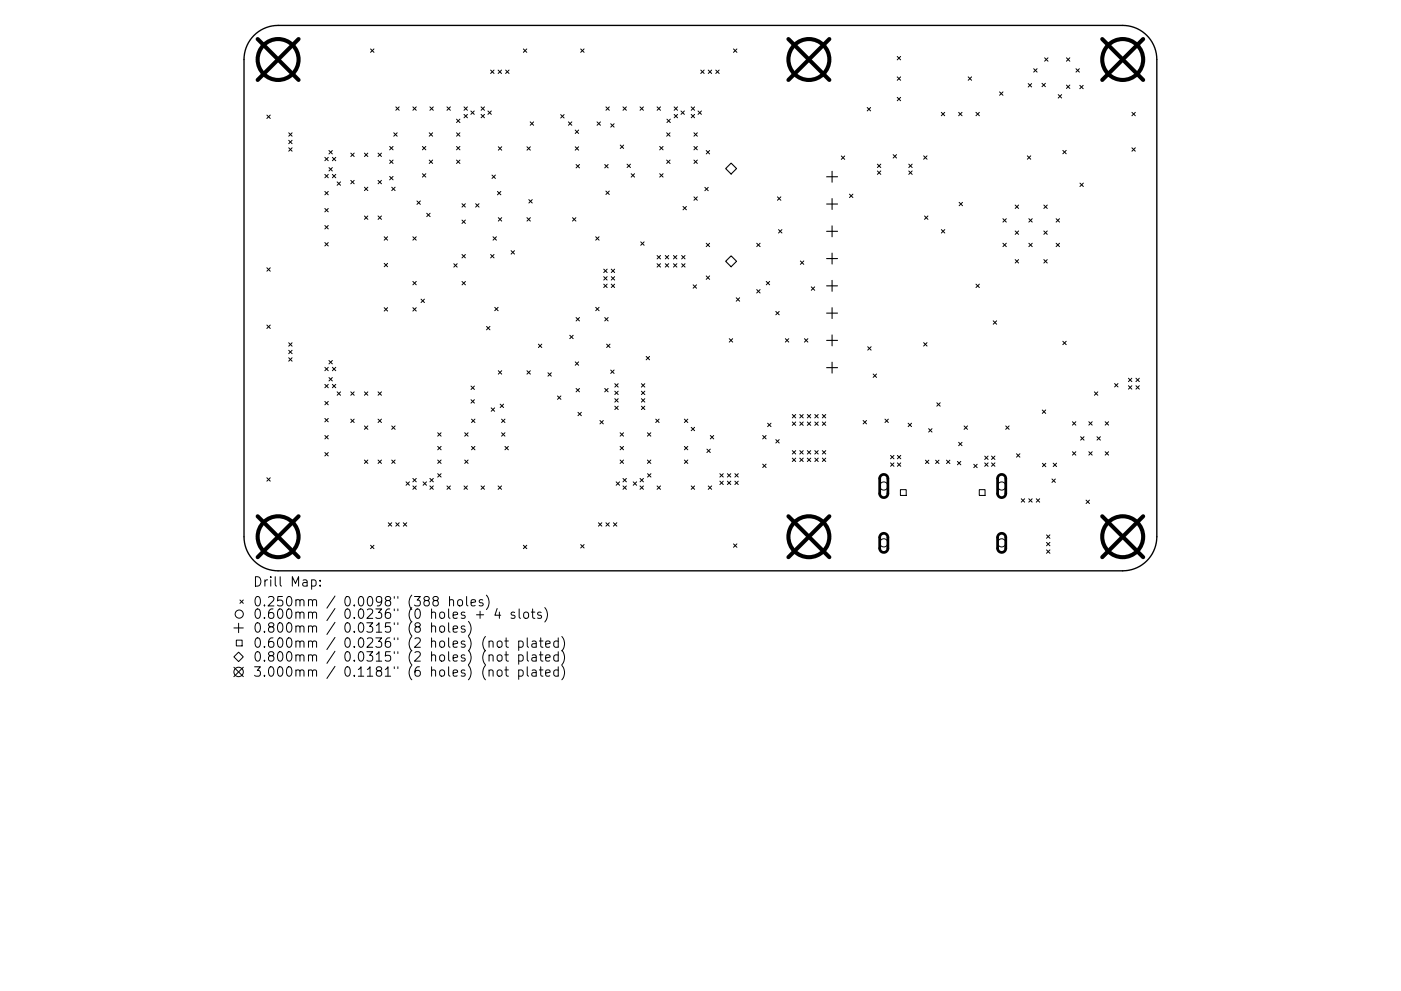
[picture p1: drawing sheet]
<svg xmlns="http://www.w3.org/2000/svg" width="297mm" height="210mm" viewBox="0 0 297 210" stroke-linecap="round" stroke-linejoin="round" font-family="sans-serif">
<defs><g id="words">
<g font-size="2.8">
<text x="53.6" y="124.5">Drill Map:</text>
<text x="53.6" y="128.7">0.250mm / 0.0098&quot; (388 holes)</text>
<text x="53.6" y="131.3">0.600mm / 0.0236&quot; (0 holes + 4 slots)</text>
<text x="53.6" y="134.2">0.800mm / 0.0315&quot; (8 holes)</text>
<text x="53.6" y="137.4">0.600mm / 0.0236&quot; (2 holes) (not plated)</text>
<text x="53.6" y="140.4">0.800mm / 0.0315&quot; (2 holes) (not plated)</text>
<text x="53.6" y="143.6">3.000mm / 0.1181&quot; (6 holes) (not plated)</text>
</g>
</g></defs>
<path d="M53.9 7.5a7.2 7.2 0 0 1 5.1-2.1h179a7.2 7.2 0 0 1 7.3 7.2v101.3a7.2 7.2 0 0 1-7.3 7.2h-179a7.2 7.2 0 0 1-7.3-7.2v-101.3a7.2 7.2 0 0 1 2.2-5.1z" fill="none" stroke="#000" stroke-width=".29"/>
<g fill="none" stroke="#000" stroke-width=".21">
<path d="M78.6 10.4l.7 .7M79.3 10.4l-.7 .7M104 14.9l.7 .7M104.7 14.9l-.7 .7M105.6 14.9l.7 .7M106.3 14.9l-.7 .7M107.2 14.9l.7 .7M107.9 14.9l-.7 .7M111 10.4l.7 .7M111.7 10.4l-.7 .7M123.1 10.4l.7 .7M123.8 10.4l-.7 .7"/>
<path d="M148.6 14.9l.7 .7M149.3 14.9l-.7 .7M150.2 14.9l.7 .7M150.9 14.9l-.7 .7M151.8 14.9l.7 .7M152.5 14.9l-.7 .7M155.5 10.4l.7 .7M156.2 10.4l-.7 .7M190.2 12l.8 .7M190.2 16.3l.8 .7M191 12l-.8 .7M191 16.3l-.8 .7"/>
<path d="M205.3 16.3l.7 .7M206 16.3l-.7 .7M211.9 19.5l.8 .7M212.7 19.5l-.8 .7M218 17.7l.7 .8M218.7 17.7l-.7 .8M219.2 14.6l.7 .7M219.9 14.6l-.7 .7M220.9 17.7l.7 .7M221.5 12.3l.7 .7M221.6 17.7l-.7 .7M222.2 12.3l-.7 .7"/>
<path d="M226.1 12.3l.7 .7M226.1 18l.7 .8M226.8 12.3l-.7 .7M226.8 18l-.7 .8M228.1 14.6l.8 .7M228.9 14.6l-.8 .7M228.9 18.1l.8 .7M229.7 18.1l-.8 .7M56.6 24.4l.7 .7M57.3 24.4l-.7 .7M61.2 28.2l.7 .7M61.2 29.8l.7 .7"/>
<path d="M61.2 31.4l.7 .7M61.9 28.2l-.7 .7M61.9 29.8l-.7 .7M61.9 31.4l-.7 .7M68.9 33.4l.7 .7M68.9 37l.7 .7M69.6 33.4l-.7 .7M69.6 37l-.7 .7M69.7 31.9l.8 .8M69.7 35.6l.8 .7M70.5 31.9l-.8 .8M70.5 35.6l-.8 .7"/>
<path d="M70.5 33.4l.7 .7M70.5 37l.7 .7M71.2 33.4l-.7 .7M71.2 37l-.7 .7M71.5 38.6l.7 .7M72.2 38.6l-.7 .7M74.4 32.5l.7 .7M74.4 38.3l.7 .7M75.1 32.5l-.7 .7M75.1 38.3l-.7 .7M77.3 32.5l.7 .7M77.3 39.7l.7 .7"/>
<path d="M78 32.5l-.7 .7M78 39.7l-.7 .7M80.2 38.3l.7 .7M80.2 32.5l.7 .7M80.9 32.5l-.7 .7M80.9 38.3l-.7 .7M82.6 31.1l.7 .7M82.6 34l.7 .7M82.6 37.4l.7 .8M83 39.7l.8 .7M83.3 31.1l-.7 .7M83.3 34l-.7 .7"/>
<path d="M83.3 37.4l-.7 .8M83.5 28.2l.7 .7M83.8 39.7l-.8 .7M83.9 22.7l.7 .7M84.2 28.2l-.7 .7M84.6 22.7l-.7 .7M87.5 22.7l.8 .7M88.3 22.7l-.8 .7M89.6 31.1l.7 .7M89.6 36.9l.7 .7M90.3 31.1l-.7 .7M90.3 36.9l-.7 .7"/>
<path d="M91 28.2l.7 .7M91 34l.7 .7M91.1 22.7l.8 .7M91.7 28.2l-.7 .7M91.7 34l-.7 .7M91.9 22.7l-.8 .7M94.8 22.7l.7 .7M95.5 22.7l-.7 .7M96.8 34l.7 .7M96.8 25.3l.7 .7M96.8 28.2l.7 .7M96.8 31.1l.7 .7"/>
<path d="M97.5 28.2l-.7 .7M97.5 25.3l-.7 .7M97.5 31.1l-.7 .7M97.5 34l-.7 .7M98.4 22.7l.7 .7M98.4 24.3l.7 .7M99.1 22.7l-.7 .7M99.1 24.3l-.7 .7M99.8 23.5l.8 .8M100.6 23.5l-.8 .8M102 22.7l.7 .7M102 24.3l.7 .7"/>
<path d="M102.7 22.7l-.7 .7M102.7 24.3l-.7 .7M103.4 23.5l.8 .8M104.2 23.5l-.8 .8M104.3 37.1l.7 .8M105 37.1l-.7 .8M105.7 31.1l.7 .8M106.4 31.1l-.7 .8M111.7 31.1l.7 .8M112.4 25.9l.7 .7M112.4 31.1l-.7 .8M113.1 25.9l-.7 .7"/>
<path d="M118.9 24.3l.7 .7M119.6 24.3l-.7 .7M120.5 25.9l.7 .7M121.2 25.9l-.7 .7M122 27.6l.7 .7M122 31.1l.7 .8M122.1 34.9l.8 .7M122.7 27.6l-.7 .7M122.7 31.1l-.7 .8M122.9 34.9l-.8 .7M126.6 25.9l.7 .7M127.3 25.9l-.7 .7"/>
<path d="M128.2 34.9l.7 .7M128.5 22.7l.7 .7M128.9 34.9l-.7 .7M129.2 22.7l-.7 .7M129.5 26.3l.7 .7M130.2 26.3l-.7 .7M131.5 30.8l.7 .7M132.1 22.7l.7 .7M132.2 30.8l-.7 .7M132.8 22.7l-.7 .7M133 34.8l.7 .8M133.7 34.8l-.7 .8"/>
<path d="M133.8 36.9l.7 .7M134.5 36.9l-.7 .7M135.7 22.7l.7 .7M136.4 22.7l-.7 .7M139.3 22.7l.7 .7M139.9 31.1l.7 .7M139.9 36.9l.7 .7M140 22.7l-.7 .7M140.6 31.1l-.7 .7M140.6 36.9l-.7 .7M141.3 28.2l.8 .7M141.3 34l.8 .7"/>
<path d="M141.4 25.3l.7 .7M142.1 28.2l-.8 .7M142.1 34l-.8 .7M142.1 25.3l-.7 .7M142.9 22.7l.8 .7M142.9 24.3l.8 .7M143.7 22.7l-.8 .7M143.7 24.3l-.8 .7M144.4 23.5l.7 .8M145.1 23.5l-.7 .8M146.5 22.7l.8 .7M146.5 24.3l.8 .7"/>
<path d="M147.1 28.2l.8 .7M147.1 31.1l.8 .7M147.1 34l.8 .7M147.3 22.7l-.8 .7M147.3 24.3l-.8 .7M147.9 28.2l-.8 .7M147.9 31.1l-.8 .7M147.9 34l-.8 .7M148 23.5l.7 .8M148.7 23.5l-.7 .8M149.4 39.7l.8 .8M149.7 31.9l.8 .8"/>
<path d="M150.2 39.7l-.8 .8M150.5 31.9l-.8 .8M178.4 33.1l.7 .7M179.1 33.1l-.7 .7M183.9 22.8l.7 .7M184.6 22.8l-.7 .7M186 34.8l.7 .8M186 36.3l.7 .7M186.7 34.8l-.7 .8M186.7 36.3l-.7 .7M189.4 32.8l.7 .7M190.1 32.8l-.7 .7"/>
<path d="M190.2 20.7l.8 .7M191 20.7l-.8 .7M192.7 34.8l.7 .8M192.7 36.3l.7 .7M193.4 34.8l-.7 .8M193.4 36.3l-.7 .7M195.8 33.1l.8 .7M196.6 33.1l-.8 .7M199.6 23.8l.7 .8M200.3 23.8l-.7 .8M203.2 23.8l.8 .8M204 23.8l-.8 .8"/>
<path d="M206.9 23.8l.7 .8M207.6 23.8l-.7 .8M217.8 33.1l.7 .7M218.5 33.1l-.7 .7M224.4 20.1l.7 .7M225.1 20.1l-.7 .7M225.3 31.9l.8 .7M226.1 31.9l-.8 .7M229 38.8l.7 .8M229.7 38.8l-.7 .8M240 23.8l.7 .8M240 31.4l.7 .7"/>
<path d="M240.7 23.8l-.7 .8M240.7 31.4l-.7 .7M56.6 56.8l.7 .7M57.3 56.8l-.7 .7M68.9 40.6l.7 .7M68.9 44.2l.7 .8M68.9 47.8l.7 .8M68.9 51.5l.7 .7M69.6 40.6l-.7 .7M69.6 44.2l-.7 .8M69.6 47.8l-.7 .8M69.6 51.5l-.7 .7"/>
<path d="M77.3 45.8l.7 .7M78 45.8l-.7 .7M80.2 45.8l.7 .7M80.9 45.8l-.7 .7M81.5 50.2l.7 .8M81.5 55.9l.7 .7M82.2 50.2l-.7 .8M82.2 55.9l-.7 .7M87.5 50.2l.8 .8M87.5 59.7l.8 .7M88.3 50.2l-.8 .8M88.3 59.7l-.8 .7"/>
<path d="M88.4 42.6l.7 .8M89.1 42.6l-.7 .8M90.5 45.2l.7 .8M91.2 45.2l-.7 .8M96.2 55.9l.7 .8M96.9 55.9l-.7 .8M97.9 43.2l.8 .7M97.9 46.7l.8 .7M97.9 54l.8 .7M98 59.7l.7 .7M98.7 43.2l-.8 .7M98.7 46.7l-.8 .7"/>
<path d="M98.7 54l-.8 .7M98.7 59.7l-.7 .7M100.8 43.2l.8 .7M101.6 43.2l-.8 .7M104 54l.7 .7M104.5 50.2l.8 .8M104.7 54l-.7 .7M105.3 50.2l-.8 .8M105.5 40.6l.7 .7M105.7 46.2l.7 .7M106.2 40.6l-.7 .7M106.4 46.2l-.7 .7"/>
<path d="M108.4 53.2l.7 .7M109.1 53.2l-.7 .7M111.7 46.2l.7 .7M112.1 42.3l.7 .8M112.4 46.2l-.7 .7M112.8 42.3l-.7 .8M121.4 46.2l.7 .7M122.1 46.2l-.7 .7M126.3 50.2l.7 .8M127 50.2l-.7 .8M128 57.1l.7 .7M128 58.7l.7 .7"/>
<path d="M128.5 40.5l.7 .8M128.7 57.1l-.7 .7M128.7 58.7l-.7 .7M129.2 40.5l-.7 .8M129.6 58.7l.7 .7M129.6 57.1l.7 .7M130.3 58.7l-.7 .7M130.3 57.1l-.7 .7M135.8 51.3l.8 .7M136.6 51.3l-.8 .7M139.3 54.2l.7 .7M139.3 55.9l.7 .8"/>
<path d="M140 55.9l-.7 .8M140 54.2l-.7 .7M141.1 55.9l.7 .8M141.1 54.2l.7 .7M141.8 54.2l-.7 .7M141.8 55.9l-.7 .8M142.8 55.9l.7 .8M142.8 54.2l.7 .7M143.5 55.9l-.7 .8M143.5 54.2l-.7 .7M144.5 55.9l.7 .8M144.5 54.2l.7 .7"/>
<path d="M144.8 43.8l.7 .7M145.2 54.2l-.7 .7M145.2 55.9l-.7 .8M145.5 43.8l-.7 .7M147.1 41.8l.8 .7M147.9 41.8l-.8 .7M149.7 51.6l.8 .7M149.7 58.5l.8 .8M150.5 51.6l-.8 .7M150.5 58.5l-.8 .8M160.4 51.6l.8 .7M161.2 51.6l-.8 .7"/>
<path d="M162.5 59.7l.7 .7M163.2 59.7l-.7 .7M164.8 41.8l.8 .7M165.1 48.7l.7 .7M165.6 41.8l-.8 .7M165.8 48.7l-.7 .7M169.7 55.4l.7 .7M170.4 55.4l-.7 .7M180.1 41.2l.7 .7M180.8 41.2l-.7 .7M196 45.8l.7 .7M196.7 45.8l-.7 .7"/>
<path d="M199.6 48.7l.7 .7M200.3 48.7l-.7 .7M203.4 42.9l.7 .8M204.1 42.9l-.7 .8M212.6 46.4l.8 .7M212.6 51.6l.8 .7M213.4 46.4l-.8 .7M213.4 51.6l-.8 .7M215.2 49l.8 .7M215.2 43.5l.8 .7M215.2 55.1l.8 .7M216 49l-.8 .7"/>
<path d="M216 43.5l-.8 .7M216 55.1l-.8 .7M218.1 46.4l.8 .7M218.1 51.6l.8 .7M218.9 46.4l-.8 .7M218.9 51.6l-.8 .7M221.3 43.5l.7 .7M221.3 49l.7 .7M221.3 55.1l.7 .7M222 49l-.7 .7M222 43.5l-.7 .7M222 55.1l-.7 .7"/>
<path d="M223.9 51.6l.7 .7M223.9 46.4l.7 .7M224.6 46.4l-.7 .7M224.6 51.6l-.7 .7M56.6 69l.7 .7M57.3 69l-.7 .7M61.2 72.7l.7 .7M61.2 74.3l.7 .7M61.2 75.9l.7 .7M61.9 72.7l-.7 .7M61.9 74.3l-.7 .7M61.9 75.9l-.7 .7"/>
<path d="M68.9 77.9l.7 .8M69.6 77.9l-.7 .8M69.7 76.5l.8 .7M70.5 76.5l-.8 .7M70.5 77.9l.7 .8M71.2 77.9l-.7 .8M81.5 65.3l.7 .7M82.2 65.3l-.7 .7M87.5 65.3l.8 .7M88.3 65.3l-.8 .7M89.3 63.5l.7 .7M90 63.5l-.7 .7"/>
<path d="M103.2 69.3l.7 .7M103.9 69.3l-.7 .7M104.9 65.2l.7 .7M105.6 65.2l-.7 .7M105.7 78.7l.7 .7M106.4 78.7l-.7 .7M111.7 78.7l.7 .7M112.4 78.7l-.7 .7M114.1 73l.8 .7M114.9 73l-.8 .7M116.2 79.1l.7 .7M116.9 79.1l-.7 .7"/>
<path d="M120.8 71.1l.7 .8M121.5 71.1l-.7 .8M122 76.8l.7 .7M122.1 67.4l.8 .7M122.7 76.8l-.7 .7M122.9 67.4l-.8 .7M126.3 65.2l.7 .7M127 65.2l-.7 .7M128 60.3l.7 .7M128.2 67.4l.7 .7M128.6 73l.7 .7M128.7 60.3l-.7 .7"/>
<path d="M128.9 67.4l-.7 .7M129.3 73l-.7 .7M129.5 78.5l.7 .7M129.6 60.3l.7 .7M130.2 78.5l-.7 .7M130.3 60.3l-.7 .7M137 75.6l.7 .7M137.7 75.6l-.7 .7M147 60.4l.7 .8M147.7 60.4l-.7 .8M154.6 71.9l.7 .7M155.3 71.9l-.7 .7"/>
<path d="M156.1 63.2l.7 .7M156.8 63.2l-.7 .7M160.4 61.4l.8 .8M161.2 61.4l-.8 .8M164.5 66.1l.7 .7M165.2 66.1l-.7 .7M166.5 71.9l.7 .7M167.2 71.9l-.7 .7M170.6 71.9l.7 .7M171.3 71.9l-.7 .7M172 60.9l.7 .7M172.7 60.9l-.7 .7"/>
<path d="M184 73.6l.7 .7M184.7 73.6l-.7 .7M185.1 79.3l.7 .8M185.8 79.3l-.7 .8M195.8 72.7l.8 .7M196.6 72.7l-.8 .7M206.9 60.3l.7 .7M207.6 60.3l-.7 .7M210.6 68.1l.7 .7M211.3 68.1l-.7 .7M225.3 72.4l.8 .7M226.1 72.4l-.8 .7"/>
<path d="M68.9 81.5l.7 .8M68.9 85.2l.7 .7M68.9 88.8l.7 .7M68.9 92.4l.7 .7M68.9 96l.7 .7M69.6 81.5l-.7 .8M69.6 85.2l-.7 .7M69.6 88.8l-.7 .7M69.6 92.4l-.7 .7M69.6 96l-.7 .7M69.7 80.1l.8 .7M70.5 80.1l-.8 .7"/>
<path d="M70.5 81.5l.7 .8M71.2 81.5l-.7 .8M71.5 83.1l.7 .8M72.2 83.1l-.7 .8M74.4 83.1l.7 .8M74.4 88.9l.7 .7M75.1 83.1l-.7 .8M75.1 88.9l-.7 .7M77.3 83.1l.7 .8M77.3 90.4l.7 .7M77.3 97.6l.7 .7M78 83.1l-.7 .8"/>
<path d="M78 90.4l-.7 .7M78 97.6l-.7 .7M80.2 88.9l.7 .7M80.2 83.1l.7 .8M80.2 97.6l.7 .7M80.9 83.1l-.7 .8M80.9 88.9l-.7 .7M80.9 97.6l-.7 .7M83 90.4l.8 .7M83 97.6l.8 .7M83.8 90.4l-.8 .7M83.8 97.6l-.8 .7"/>
<path d="M92.8 91.8l.7 .7M92.8 94.7l.7 .7M92.8 97.6l.7 .7M93.5 91.8l-.7 .7M93.5 94.7l-.7 .7M93.5 97.6l-.7 .7M98.5 91.8l.7 .7M98.5 97.6l.7 .7M99.2 91.8l-.7 .7M99.2 97.6l-.7 .7M99.9 81.9l.7 .7M99.9 84.8l.7 .7"/>
<path d="M100 88.9l.7 .7M100 94.7l.7 .7M100.6 84.8l-.7 .7M100.6 81.9l-.7 .7M100.7 88.9l-.7 .7M100.7 94.7l-.7 .7M104.1 86.5l.8 .8M104.9 86.5l-.8 .8M106 85.7l.8 .8M106.3 88.9l.8 .7M106.3 91.8l.8 .7M106.8 85.7l-.8 .8"/>
<path d="M107.1 94.7l.7 .7M107.1 88.9l-.8 .7M107.1 91.8l-.8 .7M107.8 94.7l-.7 .7M118.2 84l.7 .7M118.9 84l-.7 .7M122.1 82.4l.8 .7M122.5 87.5l.8 .7M122.9 82.4l-.8 .7M123.3 87.5l-.8 .7M127.2 89.2l.7 .7M127.9 89.2l-.7 .7"/>
<path d="M128.2 82.4l.7 .7M128.9 82.4l-.7 .7M130.3 81.4l.8 .7M130.3 83l.8 .7M130.3 84.6l.8 .7M130.3 86.2l.8 .7M131.1 81.4l-.8 .7M131.1 83l-.8 .7M131.1 84.6l-.8 .7M131.1 86.2l-.8 .7M131.5 91.8l.7 .7M131.5 94.7l.7 .7"/>
<path d="M131.5 97.6l.7 .7M132.2 91.8l-.7 .7M132.2 94.7l-.7 .7M132.2 97.6l-.7 .7M136 81.4l.7 .7M136 83l.7 .7M136 84.6l.7 .7M136 86.2l.7 .7M136.7 81.4l-.7 .7M136.7 83l-.7 .7M136.7 84.6l-.7 .7M136.7 86.2l-.7 .7"/>
<path d="M137.3 97.6l.7 .7M137.3 91.8l.7 .7M138 91.8l-.7 .7M138 97.6l-.7 .7M139 88.9l.8 .7M139.8 88.9l-.8 .7M145.1 88.9l.7 .7M145.1 94.7l.7 .7M145.1 97.6l.7 .7M145.8 88.9l-.7 .7M145.8 94.7l-.7 .7M145.8 97.6l-.7 .7"/>
<path d="M146.5 90.7l.8 .7M147.3 90.7l-.8 .7M149.9 95.3l.7 .7M150.6 95.3l-.7 .7M150.6 92.4l.7 .7M151.3 92.4l-.7 .7M161.7 92.4l.7 .7M161.7 98.5l.7 .7M162.4 92.4l-.7 .7M162.4 98.5l-.7 .7M162.7 89.8l.8 .7M163.5 89.8l-.8 .7"/>
<path d="M164.5 93.3l.7 .7M165.2 93.3l-.7 .7M168 87.9l.7 .8M168 89.5l.7 .8M168 95.6l.7 .7M168 97.2l.7 .7M168.7 87.9l-.7 .8M168.7 89.5l-.7 .8M168.7 95.6l-.7 .7M168.7 97.2l-.7 .7M169.6 89.5l.7 .8M169.6 97.2l.7 .7"/>
<path d="M169.6 87.9l.7 .8M169.6 95.6l.7 .7M170.3 87.9l-.7 .8M170.3 95.6l-.7 .7M170.3 89.5l-.7 .8M170.3 97.2l-.7 .7M171.2 89.5l.7 .8M171.2 97.2l.7 .7M171.2 87.9l.7 .8M171.2 95.6l.7 .7M171.9 87.9l-.7 .8M171.9 95.6l-.7 .7"/>
<path d="M171.9 89.5l-.7 .8M171.9 97.2l-.7 .7M172.8 89.5l.7 .8M172.8 97.2l.7 .7M172.8 87.9l.7 .8M172.8 95.6l.7 .7M173.5 87.9l-.7 .8M173.5 95.6l-.7 .7M173.5 89.5l-.7 .8M173.5 97.2l-.7 .7M174.3 89.5l.8 .8M174.3 97.2l.8 .7"/>
<path d="M174.3 87.9l.8 .8M174.3 95.6l.8 .7M175.1 87.9l-.8 .8M175.1 95.6l-.8 .7M175.1 89.5l-.8 .8M175.1 97.2l-.8 .7M183 89.2l.7 .7M183.7 89.2l-.7 .7M187.6 88.9l.8 .7M188.4 88.9l-.8 .7M188.8 96.6l.7 .7M188.8 98.2l.7 .7"/>
<path d="M189.5 96.6l-.7 .7M189.5 98.2l-.7 .7M190.3 96.6l.7 .7M190.3 98.2l.7 .7M191 96.6l-.7 .7M191 98.2l-.7 .7M192.5 89.8l.8 .7M193.3 89.8l-.8 .7M196.2 97.6l.7 .8M196.9 90.9l.7 .8M196.9 97.6l-.7 .8M197.6 90.9l-.7 .8"/>
<path d="M198.4 97.6l.7 .8M198.6 85.5l.7 .7M199.1 97.6l-.7 .8M199.3 85.5l-.7 .7M200.7 97.6l.7 .8M201.4 97.6l-.7 .8M203 97.9l.7 .7M203.2 93.8l.8 .8M203.7 97.9l-.7 .7M204 93.8l-.8 .8M204.4 90.4l.7 .7M205.1 90.4l-.7 .7"/>
<path d="M206.5 98.5l.7 .7M207.2 98.5l-.7 .7M208.8 96.8l.7 .7M208.8 98.2l.7 .7M209.5 96.8l-.7 .7M209.5 98.2l-.7 .7M210.2 96.8l.7 .7M210.2 98.2l.7 .7M210.9 96.8l-.7 .7M210.9 98.2l-.7 .7M213.2 90.4l.8 .7M214 90.4l-.8 .7"/>
<path d="M215.5 96.3l.7 .7M216.2 96.3l-.7 .7M221 87l.7 .7M221 98.3l.7 .7M221.7 87l-.7 .7M221.7 98.3l-.7 .7M223.3 98.3l.7 .7M224 98.3l-.7 .7M227.4 89.5l.7 .7M227.4 95.8l.7 .8M228.1 89.5l-.7 .7M228.1 95.8l-.7 .8"/>
<path d="M229.1 92.7l.7 .7M229.8 92.7l-.7 .7M230.8 89.5l.8 .7M230.8 95.8l.8 .8M231.6 89.5l-.8 .7M231.6 95.8l-.8 .8M232 83.1l.8 .8M232.6 92.7l.7 .7M232.8 83.1l-.8 .8M233.3 92.7l-.7 .7M234.3 89.5l.7 .7M234.3 95.8l.7 .8"/>
<path d="M235 89.5l-.7 .7M235 95.8l-.7 .8M236.3 81.4l.7 .7M237 81.4l-.7 .7M239.3 80.2l.7 .8M239.3 81.8l.7 .8M240 80.2l-.7 .8M240 81.8l-.7 .8M240.8 81.8l.8 .8M240.8 80.2l.8 .8M241.6 80.2l-.8 .8M241.6 81.8l-.8 .8"/>
<path d="M56.6 101.4l.7 .7M57.3 101.4l-.7 .7M78.6 115.7l.7 .7M79.3 115.7l-.7 .7M82.3 110.9l.7 .7M83 110.9l-.7 .7M83.9 110.9l.7 .7M84.6 110.9l-.7 .7M85.5 110.9l.7 .7M86.1 102.2l.7 .8M86.2 110.9l-.7 .7M86.8 102.2l-.7 .8"/>
<path d="M87.5 101.5l.8 .7M87.5 103.1l.8 .7M88.3 101.5l-.8 .7M88.3 103.1l-.8 .7M89.7 102.2l.7 .8M90.4 102.2l-.7 .8M91.1 101.5l.8 .7M91.1 103.1l.8 .7M91.9 103.1l-.8 .7M91.9 101.5l-.8 .7M92.8 100.5l.7 .7M93.5 100.5l-.7 .7"/>
<path d="M94.8 103.1l.7 .7M95.5 103.1l-.7 .7M98.4 103.1l.7 .7M99.1 103.1l-.7 .7M102 103.1l.7 .7M102.7 103.1l-.7 .7M105.6 103.1l.7 .7M106.3 103.1l-.7 .7M111 115.7l.7 .7M111.7 115.7l-.7 .7M123.1 115.5l.7 .8M123.8 115.5l-.7 .8"/>
<path d="M126.9 110.9l.7 .7M127.6 110.9l-.7 .7M128.5 110.9l.7 .7M129.2 110.9l-.7 .7M130.1 110.9l.7 .7M130.6 102.2l.8 .8M130.8 110.9l-.7 .7M131.4 102.2l-.8 .8M132.1 101.5l.7 .7M132.1 103.1l.7 .7M132.8 101.5l-.7 .7M132.8 103.1l-.7 .7"/>
<path d="M134.3 102.2l.7 .8M135 102.2l-.7 .8M135.7 101.5l.7 .7M135.7 103.1l.7 .7M136.4 101.5l-.7 .7M136.4 103.1l-.7 .7M137.3 100.5l.7 .7M138 100.5l-.7 .7M139.3 103.1l.7 .7M140 103.1l-.7 .7M146.5 103.1l.8 .7M147.3 103.1l-.8 .7"/>
<path d="M150.2 103.1l.7 .7M150.9 103.1l-.7 .7M152.6 100.5l.7 .7M152.6 102.1l.7 .7M153.3 100.5l-.7 .7M153.3 102.1l-.7 .7M154.2 102.1l.7 .7M154.2 100.5l.7 .7M154.9 100.5l-.7 .7M154.9 102.1l-.7 .7M155.5 115.4l.7 .7M155.8 100.5l.7 .7"/>
<path d="M155.8 102.1l.7 .7M156.2 115.4l-.7 .7M156.5 100.5l-.7 .7M156.5 102.1l-.7 .7M190.9 103.9h1.2v1.2h-1.2zM207.6 103.9h1.3v1.2h-1.3zM216.5 105.8l.8 .7M217.3 105.8l-.8 .7M218.1 105.8l.7 .7M218.8 105.8l-.7 .7M219.7 105.8l.7 .7M220.4 105.8l-.7 .7"/>
<path d="M221.9 113.5l.7 .7M221.9 115.1l.7 .7M221.9 116.7l.7 .7M222.6 113.5l-.7 .7M222.6 115.1l-.7 .7M222.6 116.7l-.7 .7M223 101.6l.8 .7M223.8 101.6l-.8 .7M230.3 106.1l.7 .7M231 106.1l-.7 .7M49.6 133.2h2M50.1 135.8h1.2v1.2h-1.2z"/>
<path d="M50.6 138.4l1 1-1 1-1-1zM50.6 132.2v2M50.9 127.3l.7 .7M51.6 127.3l-.7 .7M66.1 123.1l.5-.1 .4 .4v.6l-.2 .3h-.7M67.9 124.2v.2M67.9 123.1v.2M91.5 133a.5 .5 0 0 1 .9 .1v1M91.5 132.1v2M92.2 127.4l-.4-.4 .1-.3 .3-.1 .5 .1 .2 .2-.1 .3-.8 .3-.2 .3v.4l.4 .4 .5-.1 .2-.3-.1-.6-.3-.2M93.3 133a.54 .54 0 0 1 .5-.2 .54 .54 0 0 1 .5 .4v.6a.54 .54 0 0 1-.6 .4 .54 .54 0 0 1-.5-.4zM95.1 132.1v1.7l.3 .3"/>
<path d="M95.3 127.4l.3-.2 .5 .1 .1 1.3M95.3 126.6v2M96.1 133.5l.9-.2-.1-.4-.5-.1-.3 .3 .1 .9h.7M97.1 127.4l.3-.2a.54 .54 0 0 1 .7 .4l-.1 .8-.6 .2-.4-.4zM98.5 132.9l-.4-.1-.3 .3 .1 .3 .6 .2v.4h-.7M98.9 126.6v1.7l.3 .3M99.3 131.8a2.29 2.29 0 0 1 0 3.1M99.9 127.9l.9-.2-.1-.4-.5-.1-.3 .3 .1 1h.7M101 130.4h1.5M101.8 129.7v1.5M102.4 127.3l-.5-.1-.3 .3 .1 .3 .7 .2v.5h-.8M103.1 126.3a2.29 2.29 0 0 1 0 3"/>
<path d="M103.7 136.2l.3-.2 .5 .1v1.2M103.7 139.1l.3-.2 .5 .1v1.3M105.4 129.1l-.5 1.4h1.3M105.5 136.2l.3-.2 .5 .1 .2 .3v.6a.54 .54 0 0 1-.6 .4 .54 .54 0 0 1-.5-.4zM105.5 139.1l.3-.2 .5 .1 .2 .3v.6a.54 .54 0 0 1-.6 .4 .54 .54 0 0 1-.5-.4zM105.9 129.9v1.3M107 136h.8M107 138.9h.8M107.3 135.3v1.7l.1 .2 .4 .1M107.3 138.3v1.7l.1 .2 .4 .1M109.1 130l-.5-.1-.2 .2 .1 .3 .6 .2v.5h-.7M110 136.1l.5-.1 .4 .4v.6l-.2 .2h-.7"/>
<path d="M110 139l.5-.1 .4 .4v.6l-.2 .3h-.7M110 136v2M110 138.9v2M110.1 129.2v1.7l.3 .3M111.1 130.1a.54 .54 0 0 1 .6-.2 .54 .54 0 0 1 .4 .3v.6a.54 .54 0 0 1-.6 .4 .54 .54 0 0 1-.5-.4zM111.8 135.3v1.7l.3 .3M111.8 138.3v1.7l.3 .3M112.6 129.9h.8M112.8 136.1h.8l.1 1.2M112.8 139h.8l.1 1.3M112.9 129.2v1.7l.1 .2 .4 .1M113.7 136.5l-.7 .1a.39 .39 0 0 0-.3 .4 .39 .39 0 0 0 .3 .3l.7-.1"/>
<path d="M113.7 139.4l-.7 .1a.39 .39 0 0 0-.3 .4 .39 .39 0 0 0 .3 .4l.7-.1M114.4 136h.7M114.4 138.9h.7M114.6 135.3v1.7l.1 .2 .4 .1M114.6 138.3v1.7l.1 .2 .4 .1M114.7 130l-.4-.1-.3 .2 .1 .3 .6 .2v.5h-.7M115.5 128.9a2.29 2.29 0 0 1 0 3.1M115.7 136.7l.9-.2-.1-.4-.5-.1-.3 .3 .1 .9h.7M115.7 139.6l.9-.2-.1-.4-.5-.1-.3 .3 .1 1h.7M118.4 136.1l-.6-.1-.4 .4v.6l.2 .2h.8M118.4 139l-.6-.1-.4 .4v.6l.2 .3h.8M118.4 135.3v2"/>
<path d="M118.4 138.3v2M119.1 135a2.29 2.29 0 0 1 0 3.1M119.1 138a2.29 2.29 0 0 1 0 3M49.6 141.6l2 2M51.6 141.6l-2 2M103.7 142.3a.5 .5 0 0 1 .8 .1v1.1M105.5 142.3a.54 .54 0 0 1 .5-.2 .54 .54 0 0 1 .5 .4l-.1 .8a.54 .54 0 0 1-.6 .2 .54 .54 0 0 1-.4-.4zM107 142.1h.8M107.3 141.5v1.7l.1 .2 .4 .1M110 142.2l.5-.1 .4 .4v.6l-.2 .3h-.7M110 142.1v2M111.8 141.5v1.7l.3 .3"/>
<path d="M112.8 142.2h.8l.1 1.3M113.7 142.6l-.7 .1a.39 .39 0 0 0-.3 .4 .39 .39 0 0 0 .3 .4l.7-.1M114.4 142.1h.7M114.6 141.5v1.7l.1 .2 .4 .1M115.7 142.8l.9-.2-.1-.4-.5-.1-.3 .3 .1 1h.7M118.4 142.2l-.6-.1-.4 .4v.6l.2 .3h.8M118.4 141.5v2M119.1 141.2a2.29 2.29 0 0 1 0 3"/>
<circle cx="187.4" cy="115.2" r=".87"/>
<circle cx="187.4" cy="103.1" r=".87"/>
<circle cx="212.4" cy="115.2" r=".87"/>
<circle cx="212.4" cy="103.1" r=".87"/>
<circle cx="50.7" cy="130.3" r=".87"/>
<circle cx="50.6" cy="142.6" r="1"/>
</g>
<path d="M186.8 100.9a.87 .87 0 0 1 .9-.2 .87 .87 0 0 1 .5 .8v3.2a.87 .87 0 0 1-.8 .9 .87 .87 0 0 1-.9-.9v-3.3zM186.8 113.4a.87 .87 0 0 1 .9-.2 .87 .87 0 0 1 .5 .8v2.3a.87 .87 0 0 1-.8 .9 .87 .87 0 0 1-.9-.9v-2.4zM211.8 100.9a.87 .87 0 0 1 .9-.2 .87 .87 0 0 1 .5 .8v3.2a.87 .87 0 0 1-.8 .9 .87 .87 0 0 1-.9-.9v-3.3zM211.8 113.4a.87 .87 0 0 1 .9-.2 .87 .87 0 0 1 .5 .8v2.3a.87 .87 0 0 1-.8 .9 .87 .87 0 0 1-.9-.9v-2.4z" fill="none" stroke="#000" stroke-width=".58"/>
<g fill="none" stroke="#000" stroke-width=".23">
<path d="M153.9 35.8l1.1-1.2 1.2 1.2-1.2 1.1zM175.3 37.5h2.3M176.4 36.3v2.4M153.9 55.4l1.1-1.1 1.2 1.1-1.2 1.2zM175.3 43.3h2.3M175.3 49.1h2.3M175.3 54.9h2.3M176.4 42.1v2.3M176.4 47.9v2.3M176.4 53.7v2.3M176.4 59.5v2.3M175.3 60.6h2.3"/>
<path d="M175.3 66.4h2.3M175.3 72.2h2.3M175.3 78h2.3M176.4 65.3v2.3M176.4 71.1v2.3M176.4 76.8v2.4"/>
</g>
<g fill="none" stroke="#000" stroke-width=".87">
<path d="M54.6 8.3l8.7 8.7M63.3 8.3l-8.7 8.7M167.2 8.3l8.6 8.7M175.8 8.3l-8.6 8.7M233.7 8.3l8.7 8.7M242.4 8.3l-8.7 8.7M54.6 109.5l8.7 8.7M63.3 109.5l-8.7 8.7M167.2 109.5l8.6 8.7M175.8 109.5l-8.6 8.7M233.7 109.5l8.7 8.7M242.4 109.5l-8.7 8.7"/>
<circle cx="59" cy="12.6" r="4.3"/>
<circle cx="171.5" cy="12.6" r="4.3"/>
<circle cx="238" cy="12.6" r="4.3"/>
<circle cx="59" cy="113.9" r="4.3"/>
<circle cx="171.5" cy="113.9" r="4.3"/>
<circle cx="238" cy="113.9" r="4.3"/>
</g>
<use href="#words"/>
</svg>
